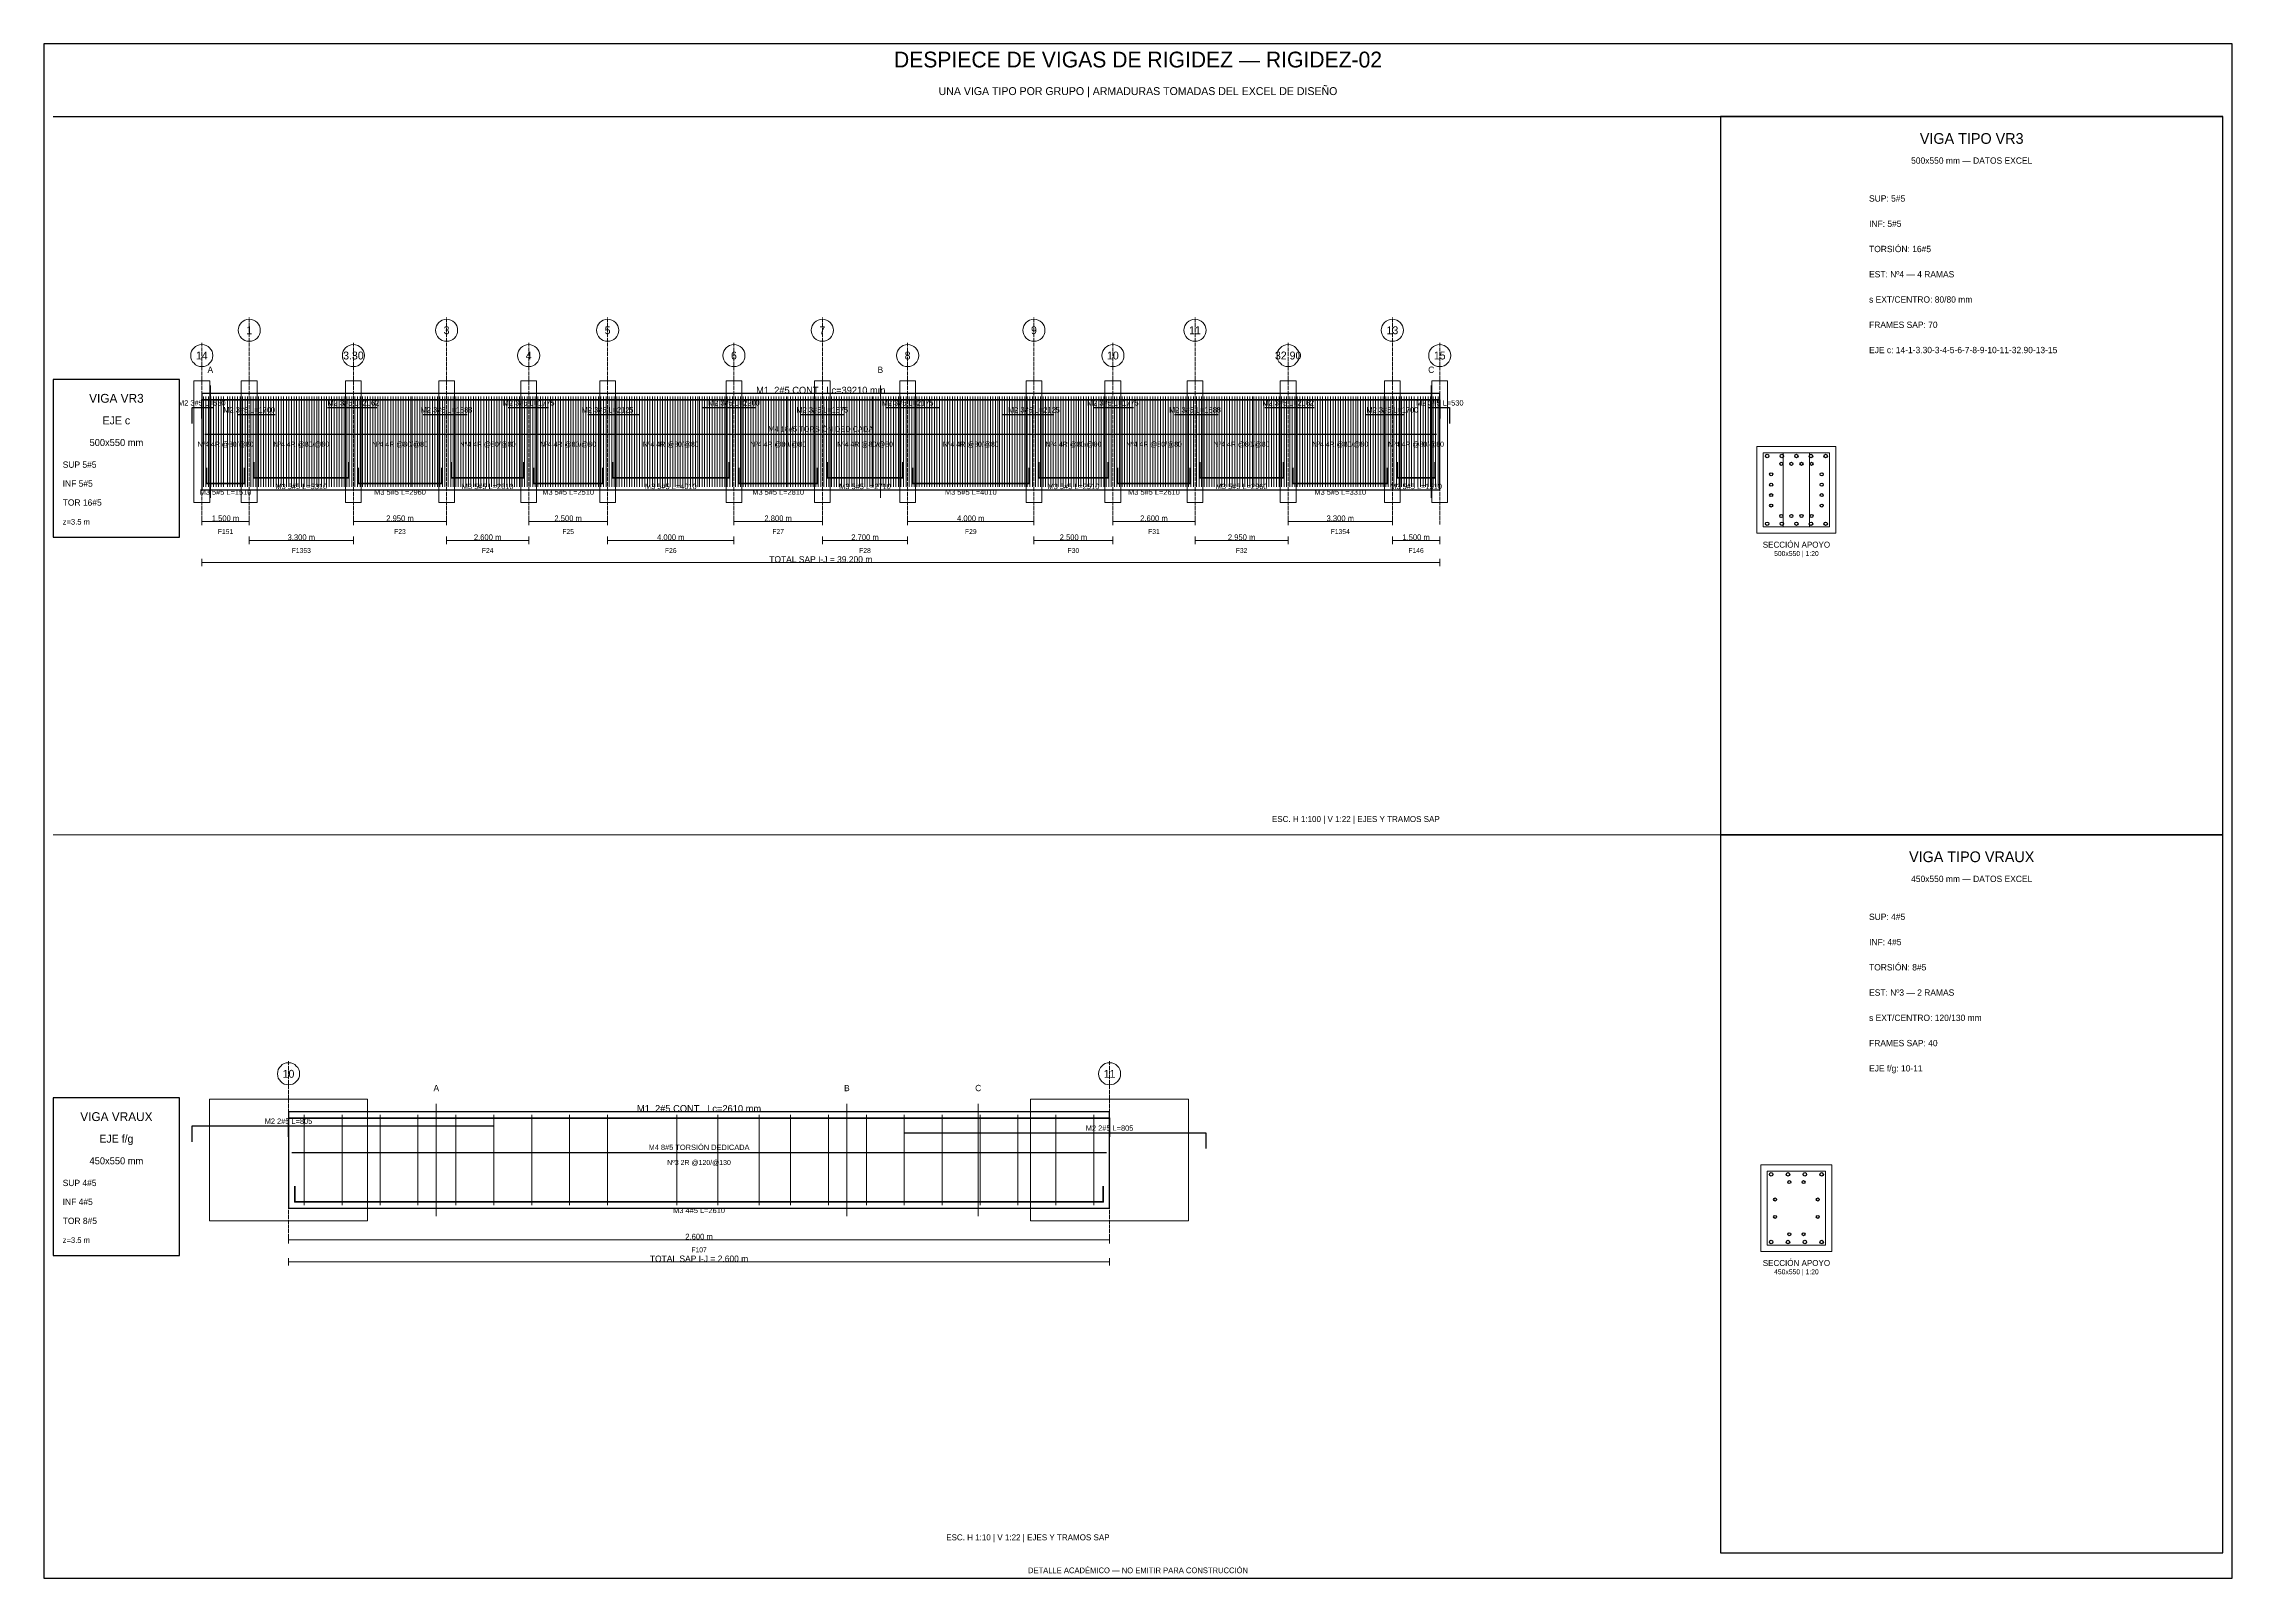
# Paper-space layout 'RIGIDEZ_02' of a CAD drawing. Header units: millimetres. Extents: x 7 to 700, y 7 to 493.
import ezdxf
from ezdxf.enums import TextEntityAlignment as Align

# ---------------------------------------------------------------- set-up
doc = ezdxf.new("R2010")
doc.units = ezdxf.units.MM
doc.linetypes.add('DASHED', pattern=[1.524, 1.27, -0.254])
for name, color, linetype in [('ACERO_INF', 1, 'Continuous'), ('ACERO_SUP_APOYO', 5, 'Continuous'), ('ACERO_SUP_CONT', 4, 'Continuous'), ('ACERO_TORSION', 30, 'Continuous'), ('APOYOS', 9, 'Continuous'), ('CONTORNO', 7, 'Continuous'), ('CORTE', 6, 'Continuous'), ('COTAS', 3, 'Continuous'), ('EJES', 1, 'Continuous'), ('ESTRIBOS', 8, 'Continuous'), ('MARCO', 7, 'Continuous'), ('TEXTO', 7, 'Continuous')]:
    doc.layers.add(name, color=color, linetype=linetype)

psp = doc.layouts.new('RIGIDEZ_02')

# ---------------------------------------------------------------- linework, layer by layer
at = {"layer": 'ACERO_INF', "color": 1, "lineweight": 35}
for points in [[(73.55, 360.5), (73.55, 355.5), (103.55, 355.5), (103.55, 360.5)], [(136.05, 360.5), (136.05, 355.5), (159.05, 355.5), (159.05, 360.5)], [(187.05, 360.5), (187.05, 355.5), (224.05, 355.5), (224.05, 360.5)], [(255.05, 360.5), (255.05, 355.5), (279.05, 355.5), (279.05, 360.5)], [(322.05, 360.5), (322.05, 355.5), (344.05, 355.5), (344.05, 360.5)], [(373.05, 360.5), (373.05, 355.5), (399.55, 355.5), (399.55, 360.5)], [(435.55, 360.5), (435.55, 355.5), (447.55, 355.5), (447.55, 360.5)], [(58.55, 358.7), (58.55, 353.7), (70.55, 353.7), (70.55, 358.7)], [(106.55, 358.7), (106.55, 353.7), (133.05, 353.7), (133.05, 358.7)], [(162.05, 358.7), (162.05, 353.7), (184.05, 353.7), (184.05, 358.7)], [(227.05, 358.7), (227.05, 353.7), (252.05, 353.7), (252.05, 358.7)], [(282.05, 358.7), (282.05, 353.7), (319.05, 353.7), (319.05, 358.7)], [(347.05, 358.7), (347.05, 353.7), (370.05, 353.7), (370.05, 358.7)], [(402.55, 358.7), (402.55, 353.7), (432.55, 353.7), (432.55, 358.7)], [(86.5, 131.2), (86.5, 126.2), (342.5, 126.2), (342.5, 131.2)]]:
    psp.add_lwpolyline(points, dxfattribs=at)
at = {"layer": 'ACERO_INF', "color": 1}
for centre in [(552.75, 340.98), (557.38, 340.98), (562, 340.98), (566.62, 340.98), (571.25, 340.98), (554, 113.48), (559.33, 113.48), (564.67, 113.48), (570, 113.48)]:
    psp.add_circle(centre, 0.55, dxfattribs=at)
at = {"layer": 'ACERO_SUP_APOYO', "color": 5, "lineweight": 30}
for points in [[(54, 372.76), (54, 377.76), (60.8, 377.76)], [(68.3, 375.56), (80.3, 375.56)], [(96.8, 377.76), (112.42, 377.76)], [(127.18, 375.56), (141.05, 375.56)], [(154.05, 377.76), (166.8, 377.76)], [(179.3, 375.56), (195.55, 375.56)], [(215.55, 377.76), (232.55, 377.76)], [(246.55, 375.56), (260.3, 375.56)], [(273.8, 377.76), (290.55, 377.76)], [(310.55, 375.56), (326.8, 375.56)], [(339.3, 377.76), (352.05, 377.76)], [(365.05, 375.56), (378.93, 375.56)], [(393.68, 377.76), (409.3, 377.76)], [(425.8, 375.56), (437.8, 375.56)], [(445.3, 377.76), (452.1, 377.76), (452.1, 372.76)], [(54, 145.26), (54, 150.26), (149.5, 150.26)], [(279.5, 148.06), (375, 148.06), (375, 143.06)]]:
    psp.add_lwpolyline(points, dxfattribs=at)
at = {"layer": 'ACERO_SUP_CONT', "color": 4, "lineweight": 35}
for points in [[(57.05, 374.26), (57.05, 380.26), (449.05, 380.26), (449.05, 374.26)], [(84.5, 146.76), (84.5, 152.76), (344.5, 152.76), (344.5, 146.76)]]:
    psp.add_lwpolyline(points, dxfattribs=at)
at = {"layer": 'ACERO_SUP_CONT', "color": 4}
for centre in [(552.75, 362.42), (557.38, 362.42), (562, 362.42), (566.62, 362.42), (571.25, 362.42), (554, 134.92), (559.33, 134.92), (564.67, 134.92), (570, 134.92)]:
    psp.add_circle(centre, 0.55, dxfattribs=at)
at = {"layer": 'ACERO_TORSION', "color": 30, "lineweight": 30}
for points in [[(58.05, 369.38), (448.05, 369.38)], [(85.5, 141.88), (343.5, 141.88)]]:
    psp.add_lwpolyline(points, dxfattribs=at)
at = {"layer": 'ACERO_TORSION', "color": 30}
for centre in [(557.2, 359.95), (560.4, 359.95), (563.6, 359.95), (566.8, 359.95), (554, 356.65), (554, 353.35), (570, 356.65), (570, 353.35), (554, 350.05), (554, 346.75), (570, 350.05), (570, 346.75), (557.2, 343.45), (560.4, 343.45), (563.6, 343.45), (566.8, 343.45), (559.75, 132.45), (564.25, 132.45), (555.25, 126.95), (568.75, 126.95), (555.25, 121.45), (568.75, 121.45), (559.75, 115.95), (564.25, 115.95)]:
    psp.add_circle(centre, 0.48, dxfattribs=at)
at = {"layer": 'APOYOS', "color": 9, "lineweight": 15}
for points in [[(54.55, 347.7), (59.55, 347.7), (59.55, 386.26), (54.55, 386.26)], [(69.55, 347.7), (74.55, 347.7), (74.55, 386.26), (69.55, 386.26)], [(102.55, 347.7), (107.55, 347.7), (107.55, 386.26), (102.55, 386.26)], [(132.05, 347.7), (137.05, 347.7), (137.05, 386.26), (132.05, 386.26)], [(158.05, 347.7), (163.05, 347.7), (163.05, 386.26), (158.05, 386.26)], [(183.05, 347.7), (188.05, 347.7), (188.05, 386.26), (183.05, 386.26)], [(223.05, 347.7), (228.05, 347.7), (228.05, 386.26), (223.05, 386.26)], [(251.05, 347.7), (256.05, 347.7), (256.05, 386.26), (251.05, 386.26)], [(278.05, 347.7), (283.05, 347.7), (283.05, 386.26), (278.05, 386.26)], [(318.05, 347.7), (323.05, 347.7), (323.05, 386.26), (318.05, 386.26)], [(343.05, 347.7), (348.05, 347.7), (348.05, 386.26), (343.05, 386.26)], [(369.05, 347.7), (374.05, 347.7), (374.05, 386.26), (369.05, 386.26)], [(398.55, 347.7), (403.55, 347.7), (403.55, 386.26), (398.55, 386.26)], [(431.55, 347.7), (436.55, 347.7), (436.55, 386.26), (431.55, 386.26)], [(446.55, 347.7), (451.55, 347.7), (451.55, 386.26), (446.55, 386.26)], [(59.5, 120.2), (109.5, 120.2), (109.5, 158.76), (59.5, 158.76)], [(319.5, 120.2), (369.5, 120.2), (369.5, 158.76), (319.5, 158.76)]]:
    psp.add_lwpolyline(points, close=True, dxfattribs=at)
at = {"layer": 'CONTORNO', "color": 7, "lineweight": 25}
for points in [[(57.05, 351.7), (449.05, 351.7), (449.05, 382.26), (57.05, 382.26)], [(84.5, 124.2), (344.5, 124.2), (344.5, 154.76), (84.5, 154.76)]]:
    psp.add_lwpolyline(points, close=True, dxfattribs=at)
at = {"layer": 'CONTORNO', "color": 7, "lineweight": 20}
for points in [[(549.5, 337.95), (574.5, 337.95), (574.5, 365.45), (549.5, 365.45)], [(550.75, 110.45), (573.25, 110.45), (573.25, 137.95), (550.75, 137.95)]]:
    psp.add_lwpolyline(points, close=True, dxfattribs=at)
at = {"layer": 'CORTE', "color": 6, "lineweight": 13}
for p, q in [((59.75, 349.2), (59.75, 384.76)), ((271.91, 349.2), (271.91, 384.76)), ((446.35, 349.2), (446.35, 384.76)), ((131.3, 121.7), (131.3, 157.26)), ((261.3, 121.7), (261.3, 157.26)), ((302.9, 121.7), (302.9, 157.26))]:
    psp.add_line(p, q, dxfattribs=at)
at = {"layer": 'COTAS', "color": 3, "lineweight": 13}
for p, q in [((57.05, 340.5), (57.05, 342.9)), ((57.05, 341.7), (72.05, 341.7)), ((72.05, 340.5), (72.05, 342.9)), ((105.05, 340.5), (105.05, 342.9)), ((105.05, 341.7), (134.55, 341.7)), ((134.55, 340.5), (134.55, 342.9)), ((160.55, 340.5), (160.55, 342.9)), ((160.55, 341.7), (185.55, 341.7)), ((185.55, 340.5), (185.55, 342.9)), ((225.55, 340.5), (225.55, 342.9)), ((225.55, 341.7), (253.55, 341.7)), ((253.55, 340.5), (253.55, 342.9)), ((280.55, 340.5), (280.55, 342.9)), ((280.55, 341.7), (320.55, 341.7)), ((320.55, 340.5), (320.55, 342.9)), ((345.55, 340.5), (345.55, 342.9)), ((345.55, 341.7), (371.55, 341.7)), ((371.55, 340.5), (371.55, 342.9)), ((401.05, 340.5), (401.05, 342.9)), ((401.05, 341.7), (434.05, 341.7)), ((434.05, 340.5), (434.05, 342.9)), ((72.05, 334.5), (72.05, 336.9)), ((72.05, 335.7), (105.05, 335.7)), ((105.05, 334.5), (105.05, 336.9)), ((134.55, 334.5), (134.55, 336.9)), ((134.55, 335.7), (160.55, 335.7)), ((160.55, 334.5), (160.55, 336.9)), ((185.55, 334.5), (185.55, 336.9)), ((185.55, 335.7), (225.55, 335.7)), ((225.55, 334.5), (225.55, 336.9)), ((253.55, 334.5), (253.55, 336.9)), ((253.55, 335.7), (280.55, 335.7)), ((280.55, 334.5), (280.55, 336.9)), ((320.55, 334.5), (320.55, 336.9)), ((320.55, 335.7), (345.55, 335.7)), ((345.55, 334.5), (345.55, 336.9)), ((371.55, 334.5), (371.55, 336.9)), ((371.55, 335.7), (401.05, 335.7)), ((401.05, 334.5), (401.05, 336.9)), ((434.05, 334.5), (434.05, 336.9)), ((434.05, 335.7), (449.05, 335.7)), ((449.05, 334.5), (449.05, 336.9)), ((57.05, 327.5), (57.05, 329.9)), ((57.05, 328.7), (449.05, 328.7)), ((449.05, 327.5), (449.05, 329.9)), ((84.5, 113), (84.5, 115.4)), ((84.5, 114.2), (344.5, 114.2)), ((344.5, 113), (344.5, 115.4)), ((84.5, 106), (84.5, 108.4)), ((84.5, 107.2), (344.5, 107.2)), ((344.5, 106), (344.5, 108.4))]:
    psp.add_line(p, q, dxfattribs=at)
at = {"layer": 'EJES', "color": 1, "linetype": 'DASHED', "lineweight": 9}
for p, q in [((72.05, 340.7), (72.05, 406.26)), ((134.55, 340.7), (134.55, 406.26)), ((185.55, 340.7), (185.55, 406.26)), ((253.55, 340.7), (253.55, 406.26)), ((320.55, 340.7), (320.55, 406.26)), ((371.55, 340.7), (371.55, 406.26)), ((434.05, 340.7), (434.05, 406.26)), ((57.05, 340.7), (57.05, 398.26)), ((105.05, 340.7), (105.05, 398.26)), ((160.55, 340.7), (160.55, 398.26)), ((225.55, 340.7), (225.55, 398.26)), ((280.55, 340.7), (280.55, 398.26)), ((345.55, 340.7), (345.55, 398.26)), ((401.05, 340.7), (401.05, 398.26)), ((449.05, 340.7), (449.05, 398.26)), ((84.5, 113.2), (84.5, 170.76)), ((344.5, 113.2), (344.5, 170.76))]:
    psp.add_line(p, q, dxfattribs=at)
at = {"layer": 'EJES', "color": 1, "lineweight": 18}
for centre in [(72.05, 402.26), (134.55, 402.26), (185.55, 402.26), (253.55, 402.26), (320.55, 402.26), (371.55, 402.26), (434.05, 402.26), (57.05, 394.26), (105.05, 394.26), (160.55, 394.26), (225.55, 394.26), (280.55, 394.26), (345.55, 394.26), (401.05, 394.26), (449.05, 394.26), (84.5, 166.76), (344.5, 166.76)]:
    psp.add_circle(centre, 3.5, dxfattribs=at)
at = {"layer": 'ESTRIBOS', "color": 8, "lineweight": 9}
for p, q in [((57.55, 352.7), (57.55, 381.26)), ((58.35, 352.7), (58.35, 381.26)), ((59.15, 352.7), (59.15, 381.26)), ((59.95, 352.7), (59.95, 381.26)), ((60.75, 352.7), (60.75, 381.26)), ((61.55, 352.7), (61.55, 381.26)), ((62.35, 352.7), (62.35, 381.26)), ((63.15, 352.7), (63.15, 381.26)), ((63.95, 352.7), (63.95, 381.26)), ((65.15, 352.7), (65.15, 381.26)), ((65.95, 352.7), (65.95, 381.26)), ((66.75, 352.7), (66.75, 381.26)), ((67.55, 352.7), (67.55, 381.26)), ((68.35, 352.7), (68.35, 381.26)), ((69.15, 352.7), (69.15, 381.26)), ((69.95, 352.7), (69.95, 381.26)), ((70.75, 352.7), (70.75, 381.26)), ((71.55, 352.7), (71.55, 381.26)), ((72.55, 352.7), (72.55, 381.26)), ((73.35, 352.7), (73.35, 381.26)), ((74.15, 352.7), (74.15, 381.26)), ((74.95, 352.7), (74.95, 381.26)), ((75.75, 352.7), (75.75, 381.26)), ((76.55, 352.7), (76.55, 381.26)), ((77.35, 352.7), (77.35, 381.26)), ((78.15, 352.7), (78.15, 381.26)), ((78.95, 352.7), (78.95, 381.26)), ((79.75, 352.7), (79.75, 381.26)), ((80.55, 352.7), (80.55, 381.26)), ((81.35, 352.7), (81.35, 381.26)), ((82.15, 352.7), (82.15, 381.26)), ((82.95, 352.7), (82.95, 381.26)), ((83.85, 352.7), (83.85, 381.26)), ((84.65, 352.7), (84.65, 381.26)), ((85.45, 352.7), (85.45, 381.26)), ((86.25, 352.7), (86.25, 381.26)), ((87.05, 352.7), (87.05, 381.26)), ((87.85, 352.7), (87.85, 381.26)), ((88.65, 352.7), (88.65, 381.26)), ((89.45, 352.7), (89.45, 381.26)), ((90.25, 352.7), (90.25, 381.26)), ((91.05, 352.7), (91.05, 381.26)), ((91.85, 352.7), (91.85, 381.26)), ((92.65, 352.7), (92.65, 381.26)), ((93.45, 352.7), (93.45, 381.26)), ((94.15, 352.7), (94.15, 381.26)), ((94.95, 352.7), (94.95, 381.26)), ((95.75, 352.7), (95.75, 381.26)), ((96.55, 352.7), (96.55, 381.26)), ((97.35, 352.7), (97.35, 381.26)), ((98.15, 352.7), (98.15, 381.26)), ((98.95, 352.7), (98.95, 381.26)), ((99.75, 352.7), (99.75, 381.26)), ((100.55, 352.7), (100.55, 381.26)), ((101.35, 352.7), (101.35, 381.26)), ((102.15, 352.7), (102.15, 381.26)), ((102.95, 352.7), (102.95, 381.26)), ((103.75, 352.7), (103.75, 381.26)), ((104.55, 352.7), (104.55, 381.26)), ((105.55, 352.7), (105.55, 381.26)), ((106.35, 352.7), (106.35, 381.26)), ((107.15, 352.7), (107.15, 381.26)), ((107.95, 352.7), (107.95, 381.26)), ((108.75, 352.7), (108.75, 381.26)), ((109.55, 352.7), (109.55, 381.26)), ((110.35, 352.7), (110.35, 381.26)), ((111.15, 352.7), (111.15, 381.26)), ((111.95, 352.7), (111.95, 381.26)), ((112.75, 352.7), (112.75, 381.26)), ((113.55, 352.7), (113.55, 381.26)), ((114.35, 352.7), (114.35, 381.26)), ((115.15, 352.7), (115.15, 381.26)), ((115.95, 352.7), (115.95, 381.26)), ((116.85, 352.7), (116.85, 381.26)), ((117.65, 352.7), (117.65, 381.26)), ((118.45, 352.7), (118.45, 381.26)), ((119.25, 352.7), (119.25, 381.26)), ((120.05, 352.7), (120.05, 381.26)), ((120.85, 352.7), (120.85, 381.26)), ((121.65, 352.7), (121.65, 381.26)), ((122.45, 352.7), (122.45, 381.26)), ((123.25, 352.7), (123.25, 381.26)), ((123.65, 352.7), (123.65, 381.26)), ((124.45, 352.7), (124.45, 381.26)), ((125.25, 352.7), (125.25, 381.26)), ((126.05, 352.7), (126.05, 381.26)), ((126.85, 352.7), (126.85, 381.26)), ((127.65, 352.7), (127.65, 381.26)), ((128.45, 352.7), (128.45, 381.26)), ((129.25, 352.7), (129.25, 381.26)), ((130.05, 352.7), (130.05, 381.26)), ((130.85, 352.7), (130.85, 381.26)), ((131.65, 352.7), (131.65, 381.26)), ((132.45, 352.7), (132.45, 381.26)), ((133.25, 352.7), (133.25, 381.26)), ((134.05, 352.7), (134.05, 381.26)), ((135.05, 352.7), (135.05, 381.26)), ((135.85, 352.7), (135.85, 381.26)), ((136.65, 352.7), (136.65, 381.26)), ((137.45, 352.7), (137.45, 381.26)), ((138.25, 352.7), (138.25, 381.26)), ((139.05, 352.7), (139.05, 381.26)), ((139.85, 352.7), (139.85, 381.26)), ((140.65, 352.7), (140.65, 381.26)), ((141.45, 352.7), (141.45, 381.26)), ((142.25, 352.7), (142.25, 381.26)), ((143.05, 352.7), (143.05, 381.26)), ((143.85, 352.7), (143.85, 381.26)), ((144.65, 352.7), (144.65, 381.26)), ((145.45, 352.7), (145.45, 381.26)), ((146.35, 352.7), (146.35, 381.26)), ((147.15, 352.7), (147.15, 381.26)), ((147.95, 352.7), (147.95, 381.26)), ((148.75, 352.7), (148.75, 381.26)), ((149.65, 352.7), (149.65, 381.26)), ((150.45, 352.7), (150.45, 381.26)), ((151.25, 352.7), (151.25, 381.26)), ((152.05, 352.7), (152.05, 381.26)), ((152.85, 352.7), (152.85, 381.26)), ((153.65, 352.7), (153.65, 381.26)), ((154.45, 352.7), (154.45, 381.26)), ((155.25, 352.7), (155.25, 381.26)), ((156.05, 352.7), (156.05, 381.26)), ((156.85, 352.7), (156.85, 381.26)), ((157.65, 352.7), (157.65, 381.26)), ((158.45, 352.7), (158.45, 381.26)), ((159.25, 352.7), (159.25, 381.26)), ((160.05, 352.7), (160.05, 381.26)), ((161.05, 352.7), (161.05, 381.26)), ((161.85, 352.7), (161.85, 381.26)), ((162.65, 352.7), (162.65, 381.26)), ((163.45, 352.7), (163.45, 381.26)), ((164.25, 352.7), (164.25, 381.26)), ((165.05, 352.7), (165.05, 381.26)), ((165.85, 352.7), (165.85, 381.26)), ((166.65, 352.7), (166.65, 381.26)), ((167.45, 352.7), (167.45, 381.26)), ((168.25, 352.7), (168.25, 381.26)), ((169.05, 352.7), (169.05, 381.26)), ((169.85, 352.7), (169.85, 381.26)), ((170.65, 352.7), (170.65, 381.26)), ((171.45, 352.7), (171.45, 381.26)), ((172.35, 352.7), (172.35, 381.26)), ((173.15, 352.7), (173.15, 381.26)), ((173.95, 352.7), (173.95, 381.26)), ((174.65, 352.7), (174.65, 381.26)), ((175.45, 352.7), (175.45, 381.26)), ((176.25, 352.7), (176.25, 381.26)), ((177.05, 352.7), (177.05, 381.26)), ((177.85, 352.7), (177.85, 381.26)), ((178.65, 352.7), (178.65, 381.26)), ((179.45, 352.7), (179.45, 381.26)), ((180.25, 352.7), (180.25, 381.26)), ((181.05, 352.7), (181.05, 381.26)), ((181.85, 352.7), (181.85, 381.26)), ((182.65, 352.7), (182.65, 381.26)), ((183.45, 352.7), (183.45, 381.26)), ((184.25, 352.7), (184.25, 381.26)), ((185.05, 352.7), (185.05, 381.26)), ((186.05, 352.7), (186.05, 381.26)), ((186.85, 352.7), (186.85, 381.26)), ((187.65, 352.7), (187.65, 381.26)), ((188.45, 352.7), (188.45, 381.26)), ((189.25, 352.7), (189.25, 381.26)), ((190.05, 352.7), (190.05, 381.26)), ((190.85, 352.7), (190.85, 381.26)), ((191.65, 352.7), (191.65, 381.26)), ((192.45, 352.7), (192.45, 381.26)), ((193.25, 352.7), (193.25, 381.26)), ((194.05, 352.7), (194.05, 381.26)), ((194.85, 352.7), (194.85, 381.26)), ((195.65, 352.7), (195.65, 381.26)), ((196.45, 352.7), (196.45, 381.26)), ((197.35, 352.7), (197.35, 381.26)), ((198.15, 352.7), (198.15, 381.26)), ((198.95, 352.7), (198.95, 381.26)), ((199.75, 352.7), (199.75, 381.26)), ((200.55, 352.7), (200.55, 381.26)), ((201.35, 352.7), (201.35, 381.26)), ((202.15, 352.7), (202.15, 381.26)), ((202.95, 352.7), (202.95, 381.26)), ((203.75, 352.7), (203.75, 381.26)), ((204.55, 352.7), (204.55, 381.26)), ((205.35, 352.7), (205.35, 381.26)), ((206.15, 352.7), (206.15, 381.26)), ((206.95, 352.7), (206.95, 381.26)), ((207.75, 352.7), (207.75, 381.26)), ((208.55, 352.7), (208.55, 381.26)), ((209.35, 352.7), (209.35, 381.26)), ((210.15, 352.7), (210.15, 381.26)), ((210.95, 352.7), (210.95, 381.26)), ((211.75, 352.7), (211.75, 381.26)), ((212.55, 352.7), (212.55, 381.26)), ((213.35, 352.7), (213.35, 381.26)), ((214.15, 352.7), (214.15, 381.26)), ((214.65, 352.7), (214.65, 381.26)), ((215.45, 352.7), (215.45, 381.26)), ((216.25, 352.7), (216.25, 381.26)), ((217.05, 352.7), (217.05, 381.26)), ((217.85, 352.7), (217.85, 381.26)), ((218.65, 352.7), (218.65, 381.26)), ((219.45, 352.7), (219.45, 381.26)), ((220.25, 352.7), (220.25, 381.26)), ((221.05, 352.7), (221.05, 381.26)), ((221.85, 352.7), (221.85, 381.26)), ((222.65, 352.7), (222.65, 381.26)), ((223.45, 352.7), (223.45, 381.26)), ((224.25, 352.7), (224.25, 381.26)), ((225.05, 352.7), (225.05, 381.26)), ((226.05, 352.7), (226.05, 381.26)), ((226.85, 352.7), (226.85, 381.26)), ((227.65, 352.7), (227.65, 381.26)), ((228.45, 352.7), (228.45, 381.26)), ((229.25, 352.7), (229.25, 381.26)), ((230.05, 352.7), (230.05, 381.26)), ((230.85, 352.7), (230.85, 381.26)), ((231.65, 352.7), (231.65, 381.26)), ((232.45, 352.7), (232.45, 381.26)), ((233.25, 352.7), (233.25, 381.26)), ((234.05, 352.7), (234.05, 381.26)), ((234.85, 352.7), (234.85, 381.26)), ((235.65, 352.7), (235.65, 381.26)), ((236.45, 352.7), (236.45, 381.26)), ((237.35, 352.7), (237.35, 381.26)), ((238.15, 352.7), (238.15, 381.26)), ((238.95, 352.7), (238.95, 381.26)), ((239.75, 352.7), (239.75, 381.26)), ((240.55, 352.7), (240.55, 381.26)), ((241.35, 352.7), (241.35, 381.26)), ((242.15, 352.7), (242.15, 381.26)), ((242.65, 352.7), (242.65, 381.26)), ((243.45, 352.7), (243.45, 381.26)), ((244.25, 352.7), (244.25, 381.26)), ((245.05, 352.7), (245.05, 381.26)), ((245.85, 352.7), (245.85, 381.26)), ((246.65, 352.7), (246.65, 381.26)), ((247.45, 352.7), (247.45, 381.26)), ((248.25, 352.7), (248.25, 381.26)), ((249.05, 352.7), (249.05, 381.26)), ((249.85, 352.7), (249.85, 381.26)), ((250.65, 352.7), (250.65, 381.26)), ((251.45, 352.7), (251.45, 381.26)), ((252.25, 352.7), (252.25, 381.26)), ((253.05, 352.7), (253.05, 381.26)), ((254.05, 352.7), (254.05, 381.26)), ((254.85, 352.7), (254.85, 381.26)), ((255.65, 352.7), (255.65, 381.26)), ((256.45, 352.7), (256.45, 381.26)), ((257.25, 352.7), (257.25, 381.26)), ((258.05, 352.7), (258.05, 381.26)), ((258.85, 352.7), (258.85, 381.26)), ((259.65, 352.7), (259.65, 381.26)), ((260.45, 352.7), (260.45, 381.26)), ((261.25, 352.7), (261.25, 381.26)), ((262.05, 352.7), (262.05, 381.26)), ((262.85, 352.7), (262.85, 381.26)), ((263.65, 352.7), (263.65, 381.26)), ((264.45, 352.7), (264.45, 381.26)), ((265.35, 352.7), (265.35, 381.26)), ((266.15, 352.7), (266.15, 381.26)), ((266.95, 352.7), (266.95, 381.26)), ((267.75, 352.7), (267.75, 381.26)), ((268.55, 352.7), (268.55, 381.26)), ((269.35, 352.7), (269.35, 381.26)), ((269.65, 352.7), (269.65, 381.26)), ((270.45, 352.7), (270.45, 381.26)), ((271.25, 352.7), (271.25, 381.26)), ((272.05, 352.7), (272.05, 381.26)), ((272.85, 352.7), (272.85, 381.26)), ((273.65, 352.7), (273.65, 381.26)), ((274.45, 352.7), (274.45, 381.26)), ((275.25, 352.7), (275.25, 381.26)), ((276.05, 352.7), (276.05, 381.26)), ((276.85, 352.7), (276.85, 381.26)), ((277.65, 352.7), (277.65, 381.26)), ((278.45, 352.7), (278.45, 381.26)), ((279.25, 352.7), (279.25, 381.26)), ((280.05, 352.7), (280.05, 381.26)), ((281.05, 352.7), (281.05, 381.26)), ((281.85, 352.7), (281.85, 381.26)), ((282.65, 352.7), (282.65, 381.26)), ((283.45, 352.7), (283.45, 381.26)), ((284.25, 352.7), (284.25, 381.26)), ((285.05, 352.7), (285.05, 381.26)), ((285.85, 352.7), (285.85, 381.26)), ((286.65, 352.7), (286.65, 381.26)), ((287.45, 352.7), (287.45, 381.26)), ((288.25, 352.7), (288.25, 381.26)), ((289.05, 352.7), (289.05, 381.26)), ((289.85, 352.7), (289.85, 381.26)), ((290.65, 352.7), (290.65, 381.26)), ((291.45, 352.7), (291.45, 381.26)), ((292.35, 352.7), (292.35, 381.26)), ((293.15, 352.7), (293.15, 381.26)), ((293.95, 352.7), (293.95, 381.26)), ((294.75, 352.7), (294.75, 381.26)), ((295.55, 352.7), (295.55, 381.26)), ((296.35, 352.7), (296.35, 381.26)), ((297.15, 352.7), (297.15, 381.26)), ((297.95, 352.7), (297.95, 381.26)), ((298.75, 352.7), (298.75, 381.26)), ((299.55, 352.7), (299.55, 381.26)), ((300.35, 352.7), (300.35, 381.26)), ((301.15, 352.7), (301.15, 381.26)), ((301.95, 352.7), (301.95, 381.26)), ((302.75, 352.7), (302.75, 381.26)), ((303.55, 352.7), (303.55, 381.26)), ((304.35, 352.7), (304.35, 381.26)), ((305.15, 352.7), (305.15, 381.26)), ((305.95, 352.7), (305.95, 381.26)), ((306.75, 352.7), (306.75, 381.26)), ((307.55, 352.7), (307.55, 381.26)), ((308.35, 352.7), (308.35, 381.26)), ((309.15, 352.7), (309.15, 381.26)), ((309.65, 352.7), (309.65, 381.26)), ((310.45, 352.7), (310.45, 381.26)), ((311.25, 352.7), (311.25, 381.26)), ((312.05, 352.7), (312.05, 381.26)), ((312.85, 352.7), (312.85, 381.26)), ((313.65, 352.7), (313.65, 381.26)), ((314.45, 352.7), (314.45, 381.26)), ((315.25, 352.7), (315.25, 381.26)), ((316.05, 352.7), (316.05, 381.26)), ((316.85, 352.7), (316.85, 381.26)), ((317.65, 352.7), (317.65, 381.26)), ((318.45, 352.7), (318.45, 381.26)), ((319.25, 352.7), (319.25, 381.26)), ((320.05, 352.7), (320.05, 381.26)), ((321.05, 352.7), (321.05, 381.26)), ((321.85, 352.7), (321.85, 381.26)), ((322.65, 352.7), (322.65, 381.26)), ((323.45, 352.7), (323.45, 381.26)), ((324.25, 352.7), (324.25, 381.26)), ((325.05, 352.7), (325.05, 381.26)), ((325.85, 352.7), (325.85, 381.26)), ((326.65, 352.7), (326.65, 381.26)), ((327.45, 352.7), (327.45, 381.26)), ((328.25, 352.7), (328.25, 381.26)), ((329.05, 352.7), (329.05, 381.26)), ((329.85, 352.7), (329.85, 381.26)), ((330.65, 352.7), (330.65, 381.26)), ((331.45, 352.7), (331.45, 381.26)), ((332.35, 352.7), (332.35, 381.26)), ((333.15, 352.7), (333.15, 381.26)), ((333.95, 352.7), (333.95, 381.26)), ((334.65, 352.7), (334.65, 381.26)), ((335.45, 352.7), (335.45, 381.26)), ((336.25, 352.7), (336.25, 381.26)), ((337.05, 352.7), (337.05, 381.26)), ((337.85, 352.7), (337.85, 381.26)), ((338.65, 352.7), (338.65, 381.26)), ((339.45, 352.7), (339.45, 381.26)), ((340.25, 352.7), (340.25, 381.26)), ((341.05, 352.7), (341.05, 381.26)), ((341.85, 352.7), (341.85, 381.26)), ((342.65, 352.7), (342.65, 381.26)), ((343.45, 352.7), (343.45, 381.26)), ((344.25, 352.7), (344.25, 381.26)), ((345.05, 352.7), (345.05, 381.26)), ((346.05, 352.7), (346.05, 381.26)), ((346.85, 352.7), (346.85, 381.26)), ((347.65, 352.7), (347.65, 381.26)), ((348.45, 352.7), (348.45, 381.26)), ((349.25, 352.7), (349.25, 381.26)), ((350.05, 352.7), (350.05, 381.26)), ((350.85, 352.7), (350.85, 381.26)), ((351.65, 352.7), (351.65, 381.26)), ((352.45, 352.7), (352.45, 381.26)), ((353.25, 352.7), (353.25, 381.26)), ((354.05, 352.7), (354.05, 381.26)), ((354.85, 352.7), (354.85, 381.26)), ((355.65, 352.7), (355.65, 381.26)), ((356.45, 352.7), (356.45, 381.26)), ((357.35, 352.7), (357.35, 381.26)), ((358.15, 352.7), (358.15, 381.26)), ((358.95, 352.7), (358.95, 381.26)), ((359.75, 352.7), (359.75, 381.26)), ((360.65, 352.7), (360.65, 381.26)), ((361.45, 352.7), (361.45, 381.26)), ((362.25, 352.7), (362.25, 381.26)), ((363.05, 352.7), (363.05, 381.26)), ((363.85, 352.7), (363.85, 381.26)), ((364.65, 352.7), (364.65, 381.26)), ((365.45, 352.7), (365.45, 381.26)), ((366.25, 352.7), (366.25, 381.26)), ((367.05, 352.7), (367.05, 381.26)), ((367.85, 352.7), (367.85, 381.26)), ((368.65, 352.7), (368.65, 381.26)), ((369.45, 352.7), (369.45, 381.26)), ((370.25, 352.7), (370.25, 381.26)), ((371.05, 352.7), (371.05, 381.26)), ((372.05, 352.7), (372.05, 381.26)), ((372.85, 352.7), (372.85, 381.26)), ((373.65, 352.7), (373.65, 381.26)), ((374.45, 352.7), (374.45, 381.26)), ((375.25, 352.7), (375.25, 381.26)), ((376.05, 352.7), (376.05, 381.26)), ((376.85, 352.7), (376.85, 381.26)), ((377.65, 352.7), (377.65, 381.26)), ((378.45, 352.7), (378.45, 381.26)), ((379.25, 352.7), (379.25, 381.26)), ((380.05, 352.7), (380.05, 381.26)), ((380.85, 352.7), (380.85, 381.26)), ((381.65, 352.7), (381.65, 381.26)), ((382.45, 352.7), (382.45, 381.26)), ((383.35, 352.7), (383.35, 381.26)), ((384.15, 352.7), (384.15, 381.26)), ((384.95, 352.7), (384.95, 381.26)), ((385.75, 352.7), (385.75, 381.26)), ((386.55, 352.7), (386.55, 381.26)), ((387.35, 352.7), (387.35, 381.26)), ((388.15, 352.7), (388.15, 381.26)), ((388.95, 352.7), (388.95, 381.26)), ((389.75, 352.7), (389.75, 381.26)), ((390.15, 352.7), (390.15, 381.26)), ((390.95, 352.7), (390.95, 381.26)), ((391.75, 352.7), (391.75, 381.26)), ((392.55, 352.7), (392.55, 381.26)), ((393.35, 352.7), (393.35, 381.26)), ((394.15, 352.7), (394.15, 381.26)), ((394.95, 352.7), (394.95, 381.26)), ((395.75, 352.7), (395.75, 381.26)), ((396.55, 352.7), (396.55, 381.26)), ((397.35, 352.7), (397.35, 381.26)), ((398.15, 352.7), (398.15, 381.26)), ((398.95, 352.7), (398.95, 381.26)), ((399.75, 352.7), (399.75, 381.26)), ((400.55, 352.7), (400.55, 381.26)), ((401.55, 352.7), (401.55, 381.26)), ((402.35, 352.7), (402.35, 381.26)), ((403.15, 352.7), (403.15, 381.26)), ((403.95, 352.7), (403.95, 381.26)), ((404.75, 352.7), (404.75, 381.26)), ((405.55, 352.7), (405.55, 381.26)), ((406.35, 352.7), (406.35, 381.26)), ((407.15, 352.7), (407.15, 381.26)), ((407.95, 352.7), (407.95, 381.26)), ((408.75, 352.7), (408.75, 381.26)), ((409.55, 352.7), (409.55, 381.26)), ((410.35, 352.7), (410.35, 381.26)), ((411.15, 352.7), (411.15, 381.26)), ((411.95, 352.7), (411.95, 381.26)), ((412.85, 352.7), (412.85, 381.26)), ((413.65, 352.7), (413.65, 381.26)), ((414.45, 352.7), (414.45, 381.26)), ((415.25, 352.7), (415.25, 381.26)), ((416.05, 352.7), (416.05, 381.26)), ((416.85, 352.7), (416.85, 381.26)), ((417.65, 352.7), (417.65, 381.26)), ((418.45, 352.7), (418.45, 381.26)), ((419.25, 352.7), (419.25, 381.26)), ((420.05, 352.7), (420.05, 381.26)), ((420.85, 352.7), (420.85, 381.26)), ((421.65, 352.7), (421.65, 381.26)), ((422.45, 352.7), (422.45, 381.26)), ((423.15, 352.7), (423.15, 381.26)), ((423.95, 352.7), (423.95, 381.26)), ((424.75, 352.7), (424.75, 381.26)), ((425.55, 352.7), (425.55, 381.26)), ((426.35, 352.7), (426.35, 381.26)), ((427.15, 352.7), (427.15, 381.26)), ((427.95, 352.7), (427.95, 381.26)), ((428.75, 352.7), (428.75, 381.26)), ((429.55, 352.7), (429.55, 381.26)), ((430.35, 352.7), (430.35, 381.26)), ((431.15, 352.7), (431.15, 381.26)), ((431.95, 352.7), (431.95, 381.26)), ((432.75, 352.7), (432.75, 381.26)), ((433.55, 352.7), (433.55, 381.26)), ((434.55, 352.7), (434.55, 381.26)), ((435.35, 352.7), (435.35, 381.26)), ((436.15, 352.7), (436.15, 381.26)), ((436.95, 352.7), (436.95, 381.26)), ((437.75, 352.7), (437.75, 381.26)), ((438.55, 352.7), (438.55, 381.26)), ((439.35, 352.7), (439.35, 381.26)), ((440.15, 352.7), (440.15, 381.26)), ((440.95, 352.7), (440.95, 381.26)), ((442.15, 352.7), (442.15, 381.26)), ((442.95, 352.7), (442.95, 381.26)), ((443.75, 352.7), (443.75, 381.26)), ((444.55, 352.7), (444.55, 381.26)), ((445.35, 352.7), (445.35, 381.26)), ((446.15, 352.7), (446.15, 381.26)), ((446.95, 352.7), (446.95, 381.26)), ((447.75, 352.7), (447.75, 381.26)), ((448.55, 352.7), (448.55, 381.26)), ((89.5, 125.2), (89.5, 153.76)), ((101.5, 125.2), (101.5, 153.76)), ((113.5, 125.2), (113.5, 153.76)), ((125.5, 125.2), (125.5, 153.76)), ((137.5, 125.2), (137.5, 153.76)), ((149.5, 125.2), (149.5, 153.76)), ((161.5, 125.2), (161.5, 153.76)), ((173.5, 125.2), (173.5, 153.76)), ((185.5, 125.2), (185.5, 153.76)), ((207.5, 125.2), (207.5, 153.76)), ((220.5, 125.2), (220.5, 153.76)), ((233.5, 125.2), (233.5, 153.76)), ((243.5, 125.2), (243.5, 153.76)), ((255.5, 125.2), (255.5, 153.76)), ((267.5, 125.2), (267.5, 153.76)), ((279.5, 125.2), (279.5, 153.76)), ((291.5, 125.2), (291.5, 153.76)), ((303.5, 125.2), (303.5, 153.76)), ((315.5, 125.2), (315.5, 153.76)), ((327.5, 125.2), (327.5, 153.76)), ((339.5, 125.2), (339.5, 153.76))]:
    psp.add_line(p, q, dxfattribs=at)
at = {"layer": 'ESTRIBOS', "color": 8, "lineweight": 13}
for p, q in [((557.83, 339.95), (557.83, 363.45)), ((566.17, 339.95), (566.17, 363.45))]:
    psp.add_line(p, q, dxfattribs=at)
at = {"layer": 'ESTRIBOS', "color": 8, "lineweight": 18}
for points in [[(551.5, 339.95), (572.5, 339.95), (572.5, 363.45), (551.5, 363.45)], [(552.75, 112.45), (571.25, 112.45), (571.25, 135.95), (552.75, 135.95)]]:
    psp.add_lwpolyline(points, close=True, dxfattribs=at)
at = {"layer": 'MARCO', "color": 7, "lineweight": 25}
psp.add_line((10, 470), (697, 470), dxfattribs=at)
at = {"layer": 'MARCO', "color": 8, "lineweight": 13}
psp.add_line((10, 242.5), (697, 242.5), dxfattribs=at)
at = {"layer": 'MARCO', "color": 7, "lineweight": 30}
psp.add_lwpolyline([(7, 7), (700, 7), (700, 493), (7, 493)], close=True, dxfattribs=at)
at = {"layer": 'MARCO', "color": 7, "lineweight": 25}
for points in [[(538, 242.5), (697, 242.5), (697, 470), (538, 470)], [(10, 336.7), (50, 336.7), (50, 386.7), (10, 386.7)], [(538, 15), (697, 15), (697, 242.5), (538, 242.5)], [(10, 109.2), (50, 109.2), (50, 159.2), (10, 159.2)]]:
    psp.add_lwpolyline(points, close=True, dxfattribs=at)

# ---------------------------------------------------------------- texts
at = {"layer": 'ACERO_INF', "color": 1}
for s, p in [('M3 5#5 L=3310', (88.55, 352.8)), ('M3 5#5 L=2610', (147.55, 352.8)), ('M3 5#5 L=4010', (205.55, 352.8)), ('M3 5#5 L=2710', (267.05, 352.8)), ('M3 5#5 L=2510', (333.05, 352.8)), ('M3 5#5 L=2960', (386.3, 352.8)), ('M3 5#5 L=1510', (441.55, 352.8)), ('M3 5#5 L=1510', (64.55, 351)), ('M3 5#5 L=2960', (119.8, 351)), ('M3 5#5 L=2510', (173.05, 351)), ('M3 5#5 L=2810', (239.55, 351)), ('M3 5#5 L=4010', (300.55, 351)), ('M3 5#5 L=2610', (358.55, 351)), ('M3 5#5 L=3310', (417.55, 351)), ('M3 4#5 L=2610', (214.5, 123.5))]:
    psp.add_text(s, height=1.7, dxfattribs=at).set_placement(p, align=Align.MIDDLE_CENTER)
at = {"layer": 'ACERO_SUP_APOYO', "color": 5}
for s, p in [('M2 3#5 L=530', (57.05, 379.26)), ('M2 3#5 L=1700', (72.05, 377.06)), ('M2 3#5 L=2062', (105.05, 379.26)), ('M2 3#5 L=1888', (134.55, 377.06)), ('M2 3#5 L=1775', (160.55, 379.26)), ('M2 3#5 L=2125', (185.55, 377.06)), ('M2 3#5 L=2200', (225.55, 379.26)), ('M2 3#5 L=1875', (253.55, 377.06)), ('M2 3#5 L=2175', (280.55, 379.26)), ('M2 3#5 L=2125', (320.55, 377.06)), ('M2 3#5 L=1775', (345.55, 379.26)), ('M2 3#5 L=1888', (371.55, 377.06)), ('M2 3#5 L=2062', (401.05, 379.26)), ('M2 3#5 L=1700', (434.05, 377.06)), ('M2 3#5 L=530', (449.05, 379.26)), ('M2 2#5 L=805', (84.5, 151.76)), ('M2 2#5 L=805', (344.5, 149.56))]:
    psp.add_text(s, height=1.7, dxfattribs=at).set_placement(p, align=Align.MIDDLE_CENTER)
at = {"layer": 'ACERO_SUP_CONT', "color": 4}
for s, p in [('M1  2#5 CONT.  Lc=39210 mm', (253.05, 383.26)), ('M1  2#5 CONT.  Lc=2610 mm', (214.5, 155.76))]:
    psp.add_text(s, height=2.2, dxfattribs=at).set_placement(p, align=Align.MIDDLE_CENTER)
at = {"layer": 'ACERO_TORSION', "color": 30}
for s, p in [('M4 16#5 TORSIÓN DEDICADA', (253.05, 370.98)), ('M4 8#5 TORSIÓN DEDICADA', (214.5, 143.48))]:
    psp.add_text(s, height=1.7, dxfattribs=at).set_placement(p, align=Align.MIDDLE_CENTER)
at = {"layer": 'CORTE', "color": 6}
for s, p in [('A', (59.75, 389.76)), ('B', (271.91, 389.76)), ('C', (446.35, 389.76)), ('A', (131.3, 162.26)), ('B', (261.3, 162.26)), ('C', (302.9, 162.26))]:
    psp.add_text(s, height=2, dxfattribs=at).set_placement(p, align=Align.MIDDLE_CENTER)
at = {"layer": 'COTAS', "color": 3}
for s, height, p in [('1.500 m', 1.8, (64.55, 342.7)), ('2.950 m', 1.8, (119.8, 342.7)), ('2.500 m', 1.8, (173.05, 342.7)), ('2.800 m', 1.8, (239.55, 342.7)), ('4.000 m', 1.8, (300.55, 342.7)), ('2.600 m', 1.8, (358.55, 342.7)), ('3.300 m', 1.8, (417.55, 342.7)), ('3.300 m', 1.8, (88.55, 336.7)), ('2.600 m', 1.8, (147.55, 336.7)), ('4.000 m', 1.8, (205.55, 336.7)), ('2.700 m', 1.8, (267.05, 336.7)), ('2.500 m', 1.8, (333.05, 336.7)), ('2.950 m', 1.8, (386.3, 336.7)), ('1.500 m', 1.8, (441.55, 336.7)), ('TOTAL SAP I-J = 39.200 m', 2, (253.05, 329.7)), ('2.600 m', 1.8, (214.5, 115.2)), ('TOTAL SAP I-J = 2.600 m', 2, (214.5, 108.2))]:
    psp.add_text(s, height=height, dxfattribs=at).set_placement(p, align=Align.MIDDLE_CENTER)
at = {"layer": 'EJES', "color": 1}
for s, p in [('1', (72.05, 402.26)), ('3', (134.55, 402.26)), ('5', (185.55, 402.26)), ('7', (253.55, 402.26)), ('9', (320.55, 402.26)), ('11', (371.55, 402.26)), ('13', (434.05, 402.26)), ('14', (57.05, 394.26)), ('3.30', (105.05, 394.26)), ('4', (160.55, 394.26)), ('6', (225.55, 394.26)), ('8', (280.55, 394.26)), ('10', (345.55, 394.26)), ('32.90', (401.05, 394.26)), ('15', (449.05, 394.26)), ('10', (84.5, 166.76)), ('11', (344.5, 166.76))]:
    psp.add_text(s, height=2.5, dxfattribs=at).set_placement(p, align=Align.MIDDLE_CENTER)
at = {"layer": 'ESTRIBOS', "color": 8}
for s, p in [('Nº4 4R @80/@80', (64.55, 366.18)), ('Nº4 4R @80/@80', (88.55, 366.18)), ('Nº4 4R @80/@80', (119.8, 366.18)), ('Nº4 4R @80/@80', (147.55, 366.18)), ('Nº4 4R @80/@80', (173.05, 366.18)), ('Nº4 4R @80/@80', (205.55, 366.18)), ('Nº4 4R @80/@80', (239.55, 366.18)), ('Nº4 4R @80/@80', (267.05, 366.18)), ('Nº4 4R @80/@80', (300.55, 366.18)), ('Nº4 4R @80/@80', (333.05, 366.18)), ('Nº4 4R @80/@80', (358.55, 366.18)), ('Nº4 4R @80/@80', (386.3, 366.18)), ('Nº4 4R @80/@80', (417.55, 366.18)), ('Nº4 4R @80/@80', (441.55, 366.18)), ('Nº3 2R @120/@130', (214.5, 138.68))]:
    psp.add_text(s, height=1.6, dxfattribs=at).set_placement(p, align=Align.MIDDLE_CENTER)
at = {"layer": 'TEXTO', "color": 7}
for s, height, p in [('DESPIECE DE VIGAS DE RIGIDEZ — RIGIDEZ-02', 5, (353.5, 488)), ('UNA VIGA TIPO POR GRUPO | ARMADURAS TOMADAS DEL EXCEL DE DISEÑO', 2.5, (353.5, 478)), ('VIGA TIPO VR3', 3.4, (617.5, 463)), ('500x550 mm — DATOS EXCEL', 2, (617.5, 456)), ('VIGA VR3', 2.8, (30, 380.7)), ('EJE c', 2.5, (30, 373.7)), ('500x550 mm', 2.2, (30, 366.7)), ('F151', 1.55, (64.55, 338.5)), ('F1353', 1.55, (88.55, 332.5)), ('F23', 1.55, (119.8, 338.5)), ('F24', 1.55, (147.55, 332.5)), ('F25', 1.55, (173.05, 338.5)), ('F26', 1.55, (205.55, 332.5)), ('F27', 1.55, (239.55, 338.5)), ('F28', 1.55, (267.05, 332.5)), ('F29', 1.55, (300.55, 338.5)), ('F30', 1.55, (333.05, 332.5)), ('F31', 1.55, (358.55, 338.5)), ('F32', 1.55, (386.3, 332.5)), ('F1354', 1.55, (417.55, 338.5)), ('F146', 1.55, (441.55, 332.5)), ('SECCIÓN APOYO', 1.9, (562, 334.35)), ('500x550 | 1:20', 1.55, (562, 331.55)), ('VIGA TIPO VRAUX', 3.4, (617.5, 235.5)), ('450x550 mm — DATOS EXCEL', 2, (617.5, 228.5)), ('VIGA VRAUX', 2.8, (30, 153.2)), ('EJE f/g', 2.5, (30, 146.2)), ('450x550 mm', 2.2, (30, 139.2)), ('F107', 1.55, (214.5, 111)), ('SECCIÓN APOYO', 1.9, (562, 106.85)), ('450x550 | 1:20', 1.55, (562, 104.05))]:
    psp.add_text(s, height=height, dxfattribs=at).set_placement(p, align=Align.MIDDLE_CENTER)
at = {"layer": 'TEXTO'}
for s, height, p in [('SUP: 5#5', 2, (585, 443)), ('INF: 5#5', 2, (585, 435)), ('TORSIÓN: 16#5', 2, (585, 427)), ('EST: Nº4 — 4 RAMAS', 2, (585, 419)), ('s EXT/CENTRO: 80/80 mm', 2, (585, 411)), ('FRAMES SAP: 70', 2, (585, 403)), ('EJE c: 14-1-3.30-3-4-5-6-7-8-9-10-11-32.90-13-15', 2, (585, 395)), ('SUP 5#5', 2, (13, 358.7)), ('INF 5#5', 2, (13, 352.7)), ('TOR 16#5', 2, (13, 346.7)), ('z=3.5 m', 1.8, (13, 340.7)), ('SUP: 4#5', 2, (585, 215.5)), ('INF: 4#5', 2, (585, 207.5)), ('TORSIÓN: 8#5', 2, (585, 199.5)), ('EST: Nº3 — 2 RAMAS', 2, (585, 191.5)), ('s EXT/CENTRO: 120/130 mm', 2, (585, 183.5)), ('FRAMES SAP: 40', 2, (585, 175.5)), ('EJE f/g: 10-11', 2, (585, 167.5)), ('SUP 4#5', 2, (13, 131.2)), ('INF 4#5', 2, (13, 125.2)), ('TOR 8#5', 2, (13, 119.2)), ('z=3.5 m', 1.8, (13, 113.2))]:
    psp.add_text(s, height=height, dxfattribs=at).set_placement(p)
at = {"layer": 'TEXTO', "color": 7}
for s, p in [('ESC. H 1:100 | V 1:22 | EJES Y TRAMOS SAP', (449.05, 246.5)), ('ESC. H 1:10 | V 1:22 | EJES Y TRAMOS SAP', (344.5, 19))]:
    psp.add_text(s, height=1.9, dxfattribs=at).set_placement(p, align=Align.RIGHT)
at = {"layer": 'TEXTO', "color": 1}
psp.add_text('DETALLE ACADÉMICO — NO EMITIR PARA CONSTRUCCIÓN', height=1.8, dxfattribs=at).set_placement((353.5, 9.5), align=Align.MIDDLE_CENTER)

doc.saveas('drawing.dxf')
